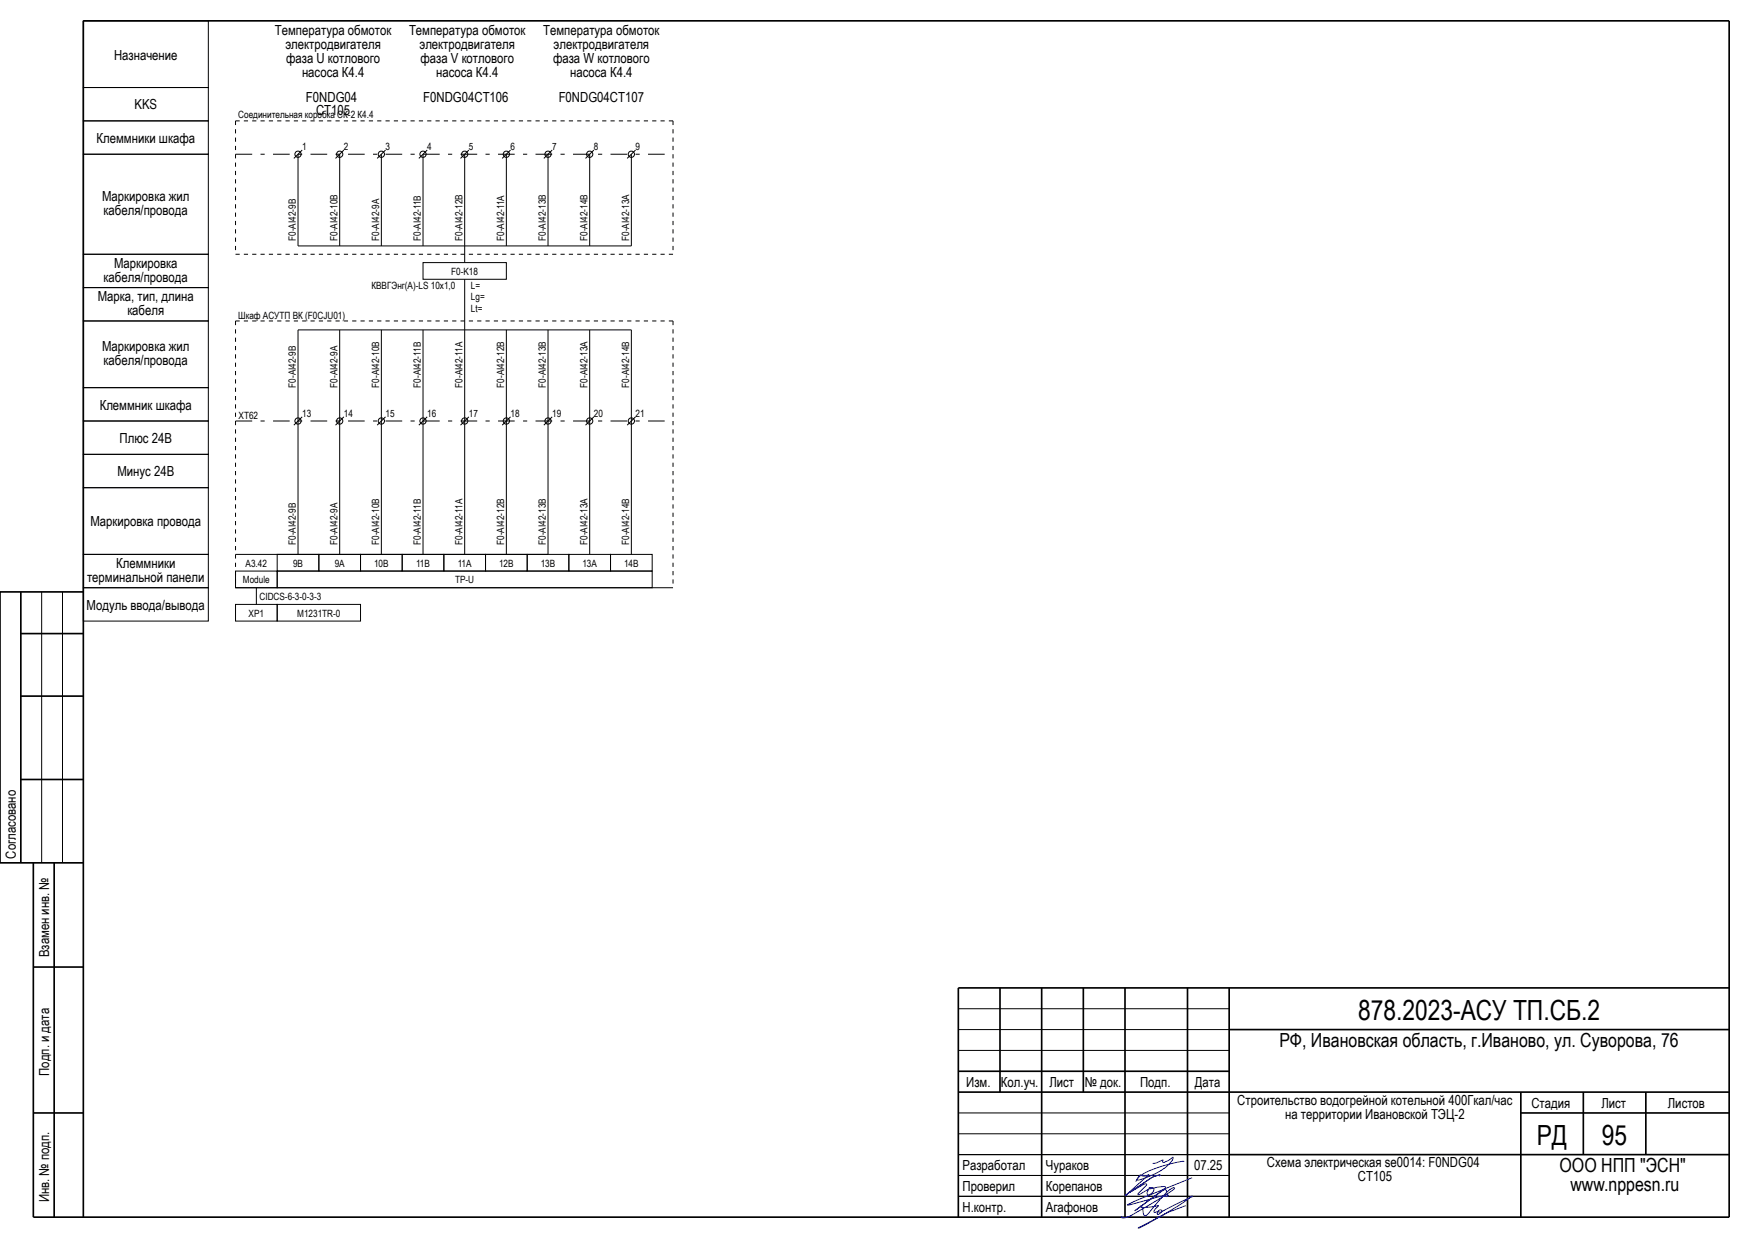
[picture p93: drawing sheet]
<svg xmlns="http://www.w3.org/2000/svg" width="420mm" height="297mm" viewBox="0 0 420 297" stroke-linecap="round" stroke-linejoin="round" font-family="sans-serif">
<defs><g id="words">
<g font-size="6.7">
<text x="325.9" y="244.6">878.2023-АСУ ТП.СБ.2</text>
<text x="368.8" y="274.7">РД</text>
<text x="384.5" y="274.6">95</text>
</g>
<g font-size="4.7">
<text x="307" y="251.1">РФ, Ивановская область, г.Иваново, ул. Суворова, 76</text>
<text x="374.3" y="281.1">ООО НПП &quot;ЭСН&quot;</text>
<text x="376.9" y="285.8">www.nppesn.ru</text>
</g>
<g font-size="3.3">
<text x="66" y="8.4">Температура обмоток</text>
<text x="68.5" y="11.7">электродвигателя</text>
<text x="98.2" y="8.4">Температура обмоток</text>
<text x="100.7" y="11.7">электродвигателя</text>
<text x="130.3" y="8.4">Температура обмоток</text>
<text x="132.9" y="11.7">электродвигателя</text>
<text x="27.4" y="14.4">Назначение</text>
<text x="68.7" y="15">фаза U котлового</text>
<text x="100.9" y="15">фаза V котлового</text>
<text x="132.7" y="15">фаза W котлового</text>
<text x="72.5" y="18.4">насоса К4.4</text>
<text x="104.7" y="18.4">насоса К4.4</text>
<text x="136.9" y="18.4">насоса К4.4</text>
<text x="32.3" y="26.3">KKS</text>
<text x="73.4" y="24.4">F0NDG04</text>
<text x="75.9" y="27.7">CT105</text>
<text x="101.6" y="24.4">F0NDG04CT106</text>
<text x="134.1" y="24.4">F0NDG04CT107</text>
<text x="23.2" y="34.3">Клеммники шкафа</text>
<text x="24.5" y="48.2">Маркировка жил</text>
<text x="24.9" y="51.6">кабеля/провода</text>
<text x="27.4" y="64.2">Маркировка</text>
<text x="24.9" y="67.6">кабеля/провода</text>
<text x="23.5" y="72.2">Марка, тип, длина</text>
<text x="30.6" y="75.6">кабеля</text>
<text x="24.5" y="84.2">Маркировка жил</text>
<text x="24.9" y="87.6">кабеля/провода</text>
<text x="23.9" y="98.3">Клеммник шкафа</text>
<text x="28.7" y="106.3">Плюс 24В</text>
<text x="28.2" y="114.3">Минус 24В</text>
<text x="21.7" y="126.3">Маркировка провода</text>
<text x="27.9" y="136.2">Клеммники</text>
<text x="20.9" y="139.6">терминальной панели</text>
<text x="20.8" y="146.3">Модуль ввода/вывода</text>
<text x="3.8" y="206" transform="rotate(-90 3.8 206)">Согласовано</text>
<text x="11.8" y="229.7" transform="rotate(-90 11.8 229.7)">Взамен инв. №</text>
<text x="11.8" y="258.1" transform="rotate(-90 11.8 258.1)">Подп. и дата</text>
<text x="231.9" y="260.8">Изм.</text>
<text x="240.2" y="260.8">Кол.уч.</text>
<text x="251.8" y="260.8">Лист</text>
<text x="260.4" y="260.8">№ док.</text>
<text x="273.6" y="260.8">Подп.</text>
<text x="286.8" y="260.8">Дата</text>
<text x="296.9" y="265.1">Строительство водогрейной котельной 400Гкал/час</text>
<text x="308.4" y="268.4">на территории Ивановской ТЭЦ-2</text>
<text x="367.5" y="265.8">Стадия</text>
<text x="384.3" y="265.8">Лист</text>
<text x="400.3" y="265.8">Листов</text>
<text x="231" y="280.7">Разработал</text>
<text x="251" y="280.8">Чураков</text>
<text x="286.6" y="280.8">07.25</text>
<text x="304.1" y="280.1">Схема электрическая se0014: F0NDG04</text>
<text x="231" y="285.8">Проверил</text>
<text x="251" y="285.8">Корепанов</text>
<text x="325.9" y="283.4">CT105</text>
<text x="11.8" y="288.5" transform="rotate(-90 11.8 288.5)">Инв. № подп.</text>
<text x="231" y="290.8">Н.контр.</text>
<text x="251" y="290.8">Агафонов</text>
</g>
<g font-size="2.4">
<text x="57.2" y="28.4">Соединительная коробка СК-2 К4.4</text>
<text x="72.6" y="35.9">1</text>
<text x="82.5" y="36">2</text>
<text x="92.5" y="36">3</text>
<text x="102.6" y="36">4</text>
<text x="112.5" y="36">5</text>
<text x="122.5" y="36">6</text>
<text x="132.6" y="36">7</text>
<text x="142.5" y="36">8</text>
<text x="152.5" y="36">9</text>
<text x="71" y="57.8" transform="rotate(-90 71 57.8)">F0-AI42-9B</text>
<text x="81" y="57.8" transform="rotate(-90 81 57.8)">F0-AI42-10B</text>
<text x="91" y="57.8" transform="rotate(-90 91 57.8)">F0-AI42-9A</text>
<text x="101" y="57.8" transform="rotate(-90 101 57.8)">F0-AI42-11B</text>
<text x="111" y="57.8" transform="rotate(-90 111 57.8)">F0-AI42-12B</text>
<text x="121" y="57.8" transform="rotate(-90 121 57.8)">F0-AI42-11A</text>
<text x="131" y="57.8" transform="rotate(-90 131 57.8)">F0-AI42-13B</text>
<text x="141" y="57.8" transform="rotate(-90 141 57.8)">F0-AI42-14B</text>
<text x="151" y="57.8" transform="rotate(-90 151 57.8)">F0-AI42-13A</text>
<text x="108.3" y="65.9">F0-K18</text>
<text x="89.1" y="69.4">КВВГЭнг(А)-LS 10х1,0</text>
<text x="113" y="69.4">L=</text>
<text x="113" y="71.9">Lg=</text>
<text x="57.2" y="76.4">Шкаф АСУТП ВК (F0CJU01)</text>
<text x="113" y="74.9">Lt=</text>
<text x="71" y="93" transform="rotate(-90 71 93)">F0-AI42-9B</text>
<text x="81" y="93" transform="rotate(-90 81 93)">F0-AI42-9A</text>
<text x="91" y="93" transform="rotate(-90 91 93)">F0-AI42-10B</text>
<text x="101" y="93" transform="rotate(-90 101 93)">F0-AI42-11B</text>
<text x="111" y="93" transform="rotate(-90 111 93)">F0-AI42-11A</text>
<text x="121" y="93" transform="rotate(-90 121 93)">F0-AI42-12B</text>
<text x="131" y="93" transform="rotate(-90 131 93)">F0-AI42-13B</text>
<text x="141" y="93" transform="rotate(-90 141 93)">F0-AI42-13A</text>
<text x="151" y="93" transform="rotate(-90 151 93)">F0-AI42-14B</text>
<text x="57.3" y="100.5">XT62</text>
<text x="72.6" y="99.9">13</text>
<text x="82.5" y="100">14</text>
<text x="92.5" y="100">15</text>
<text x="102.6" y="100">16</text>
<text x="112.5" y="100">17</text>
<text x="122.5" y="100">18</text>
<text x="132.6" y="100">19</text>
<text x="142.5" y="100">20</text>
<text x="152.5" y="100">21</text>
<text x="71" y="130.7" transform="rotate(-90 71 130.7)">F0-AI42-9B</text>
<text x="81" y="130.7" transform="rotate(-90 81 130.7)">F0-AI42-9A</text>
<text x="91" y="130.7" transform="rotate(-90 91 130.7)">F0-AI42-10B</text>
<text x="101" y="130.7" transform="rotate(-90 101 130.7)">F0-AI42-11B</text>
<text x="111" y="130.7" transform="rotate(-90 111 130.7)">F0-AI42-11A</text>
<text x="121" y="130.7" transform="rotate(-90 121 130.7)">F0-AI42-12B</text>
<text x="131" y="130.7" transform="rotate(-90 131 130.7)">F0-AI42-13B</text>
<text x="141" y="130.7" transform="rotate(-90 141 130.7)">F0-AI42-13A</text>
<text x="151" y="130.7" transform="rotate(-90 151 130.7)">F0-AI42-14B</text>
<text x="59" y="135.9">A3.42</text>
<text x="70.3" y="135.9">9B</text>
<text x="80.3" y="135.9">9A</text>
<text x="89.8" y="135.9">10B</text>
<text x="99.8" y="135.9">11B</text>
<text x="109.8" y="135.9">11A</text>
<text x="119.8" y="135.9">12B</text>
<text x="129.8" y="135.9">13B</text>
<text x="139.8" y="135.9">13A</text>
<text x="149.8" y="135.9">14B</text>
<text x="58.3" y="139.9">Module</text>
<text x="62.3" y="143.9">CIDCS-6-3-0-3-3</text>
<text x="109.2" y="139.9">TP-U</text>
<text x="59.7" y="147.9">XP1</text>
<text x="71.3" y="147.9">M1231TR-0</text>
</g>
</g></defs>
<g fill="#000" stroke="#000" stroke-width=".24">
<path d="M70.5 38l2-2zM80.5 38l2-2zM90.5 38l2-2zM100.5 38l2-2zM110.5 38l2-2zM120.5 38l2-2zM130.5 38l2-2zM140.5 38l2-2zM150.5 38l2-2zM71.5 37v22zM71.5 59h80zM81.5 37v22z"/>
<path d="M91.5 37v22zM101.5 37v22zM111.5 37v22zM121.5 37v22zM131.5 37v22zM141.5 37v22zM151.5 37v22zM71.5 79.1v21.9zM71.5 79.1h80zM81.5 79.1v21.9zM91.5 79.1v21.9zM101.5 79.1v21.9z"/>
<path d="M111.5 79.1v21.9zM111.5 59v4zM111.5 67v12.1zM121.5 79.1v21.9zM131.5 79.1v21.9zM141.5 79.1v21.9zM151.5 79.1v21.9zM70.5 102l2-2zM71.5 101v32zM80.5 102l2-2zM81.5 101v32zM90.5 102l2-2z"/>
<path d="M91.5 101v32zM100.5 102l2-2zM101.5 101v32zM110.5 102l2-2zM111.5 101v32zM120.5 102l2-2zM121.5 101v32zM130.5 102l2-2zM131.5 101v32zM140.5 102l2-2zM141.5 101v32zM150.5 102l2-2z"/>
<path d="M151.5 101v32zM56.5 133h75zM56.5 141h105zM61.5 141v4zM10 142v65zM15 142v65zM230 252h65zM230 247h65zM230 242h65zM230 277h65zM230 272h65zM230 267h65z"/>
<path d="M230 287h65zM230 282h65z"/>
</g>
<g fill="#000" stroke="#000" stroke-width=".4">
<path d="M20 5h395zM5 152h15zM5 167h15zM5 187h15zM5 142v65zM8 207v85zM13 207v85zM8 232h12zM230 237h185zM230 257h65zM295 247h120zM8 267h12z"/>
<path d="M230 262h185zM240 237v25zM260 237v25zM295 277h120zM365 267h50zM380 262v15zM395 262v15zM8 292h407zM20 5v287zM230 237v55zM250 237v55zM270 237v55z"/>
<path d="M285 237v55zM295 237v55zM365 262v30zM415 5v287z"/>
</g>
<path d="M20 142h-20v65h20" fill="none" stroke="#000" stroke-width=".4"/>
<path d="M284.2 278.7l-.1-.1a26.7 26.7 0 0 0-10.8 3.7l-.4 .8a14 14 0 0 0 8.5-4.9l.1-.6-2.1 1.3a.32 .32 0 0 1-.4-.2 .32 .32 0 0 1 .1-.4l-1.5 .7-1 .1M284.6 289.2a74 74 0 0 0-11.4 5.4l1.9-.9 4.7-2.6 6.4-4.1-.1 .1-7.4 3.7h-.4a.34 .34 0 0 1-.1-.4 .34 .34 0 0 1 .5-.1 .34 .34 0 0 1 .1 .4 .74 .74 0 0 1-1.1 .5l.4-.6h-.2a.72 .72 0 0 1-1 .1l1-1.5a9.8 9.8 0 0 1-4.2 .3v-.2a.9 .9 0 0 1 .6 1.2l.1 .4a.57 .57 0 0 0 .2 .7 .57 .57 0 0 0 .8-.2l1.1-1.3a20.9 20.9 0 0 1 4.9-5.1h.4l.1 .1-3.4 2.4-5.3 3.1a6.1 6.1 0 0 1-3.9 1.6v-.4M286.1 282.5l-13.4 5.5-2.1 1.1 9.4-2.5a.25 .25 0 0 1 .3 .2 .25 .25 0 0 1-.3 .3l-.3-.5 .3-.5a.48 .48 0 0 0-.1-.6 .48 .48 0 0 0-.6-.1l-7 5.1 7.5-5.6-.2-.2-.3-.1-3.4 .6-.1-.1a.65 .65 0 0 1 1 0 .65 .65 0 0 1-.2 1l-.8 .6a.48 .48 0 0 1-.5-.3 .48 .48 0 0 1 .1-.6l.2-.5-2.2 1.3-.3-.1 2.1-2.3a.56 .56 0 0 0-.9 .1l-3.2 1.8 5.3-3.6 2-.6-2 .6-6.4 4.4 5.7-5.1a1.72 1.72 0 0 1-2 .1l-1.1 1.6" fill="none" stroke="#00f" stroke-width=".24"/>
<g fill="none" stroke="#000" stroke-width=".24">
<path d="M20 5h30v16h-30zM20 37h30v24h-30zM20 29h30v8h-30zM20 21h30v8h-30zM20 77h30v16h-30zM20 69h30v8h-30zM20 61h30v8h-30zM101.5 63h20v4h-20zM20 93h30v8h-30zM20 117h30v16h-30zM20 101h30v8h-30zM20 109h30v8h-30z"/>
<path d="M20 133h30v8h-30zM56.5 137h10v4h-10zM66.5 137h90v4h-90zM66.5 133h10v4h-10zM76.5 133h10v4h-10zM86.5 133h10v4h-10zM96.5 133h10v4h-10zM106.5 133h10v4h-10zM116.5 133h10v4h-10zM126.5 133h10v4h-10zM136.5 133h10v4h-10zM146.5 133h10v4h-10z"/>
<path d="M20 141h30v8h-30zM56.5 145h10v4h-10zM66.5 145h20v4h-20z"/>
<circle cx="71.5" cy="37" r=".75"/>
<circle cx="81.5" cy="37" r=".75"/>
<circle cx="91.5" cy="37" r=".75"/>
<circle cx="101.5" cy="37" r=".75"/>
<circle cx="111.5" cy="37" r=".75"/>
<circle cx="121.5" cy="37" r=".75"/>
<circle cx="131.5" cy="37" r=".75"/>
<circle cx="141.5" cy="37" r=".75"/>
<circle cx="151.5" cy="37" r=".75"/>
<circle cx="71.5" cy="101" r=".75"/>
<circle cx="81.5" cy="101" r=".75"/>
<circle cx="91.5" cy="101" r=".75"/>
<circle cx="101.5" cy="101" r=".75"/>
<circle cx="111.5" cy="101" r=".75"/>
<circle cx="121.5" cy="101" r=".75"/>
<circle cx="131.5" cy="101" r=".75"/>
<circle cx="141.5" cy="101" r=".75"/>
<circle cx="151.5" cy="101" r=".75"/>
</g>
<path d="M56.5 29v32zM56.5 29h105zM161.5 29v32zM56.5 77v64zM56.5 77h105zM161.5 77v64zM56.5 61h105z" fill="#000" stroke="#000" stroke-width=".24" stroke-dasharray="1 1" stroke-linecap="butt"/>
<path d="M56.5 37h105zM56.5 101h105z" fill="#000" stroke="#000" stroke-width=".24" stroke-dasharray="4 2 1 2" stroke-linecap="butt"/>
<use href="#words"/>
</svg>
